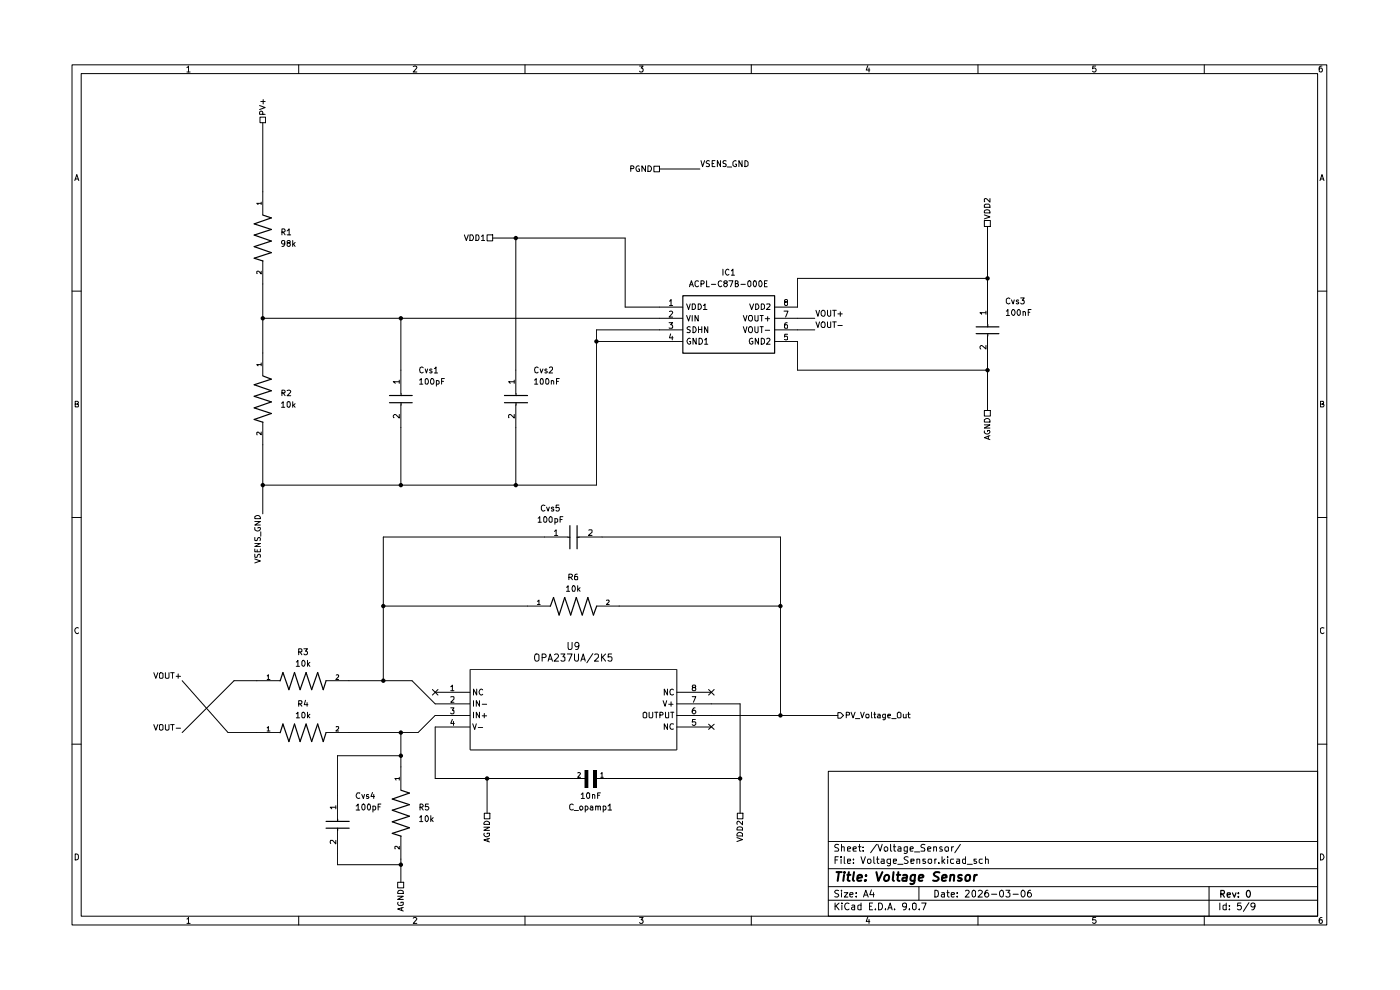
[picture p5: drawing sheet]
<svg xmlns="http://www.w3.org/2000/svg" width="297mm" height="210mm" viewBox="0 0 297 210" stroke-linecap="round" stroke-linejoin="round" font-family="sans-serif">
<g fill="none" stroke="#000" stroke-width=".21">
<path d="M15.3 13.8h266.2v182.4h-266.2zM17.2 15.6h262.3v178.7h-262.3zM39.7 14.3l.3-.3v1.3M39.7 15.3h.6M63.4 13.8v1.8M87.7 14.1l.5-.1 .2 .3-.7 1h.7M111.4 13.8v1.8M135.7 14h.7l-.4 .4 .4 .3-.1 .5-.5 .1-.1-.2M159.4 13.8v1.8M184.1 13.9l-.3 1h.7M184.4 14.4v.9M207.5 13.8v1.8"/>
<path d="M232.4 14h-.5l-.1 .6 .5-.2 .2 .3v.3l-.2 .3-.5-.2M255.5 13.8v1.8M280.5 14l-.6 .3v.8l.2 .2 .4-.1v-.7l-.4-.1-.2 .3M15.9 38.3l.4-1.3 .4 1.3M16 38h.5M280 38.3l.5-1.3 .4 1.3M280.2 38h.6M15.3 61.8h1.9M279.5 61.8h2M16 85.7h.4l.2-.2-.1-.4h-.5v1.2h.5l.1-.5-.2-.1M280.1 85.7l.6-.1v-.5h-.6v1.2l.7-.1 .1-.3-.4-.2M15.3 109.8h1.9"/>
<path d="M279.5 109.8h2M16.6 133.2a.58 .58 0 0 0-.7 .6 .58 .58 0 0 0 .7 .5v-.1M280.9 133.2h-.1a.46 .46 0 0 0-.7 .2v.7l.2 .2 .3 .1 .3-.2M15.3 157.9h1.9M279.5 157.9h2M175.7 163.6h103.8v30.7h-103.8zM175.7 178.5h103.8M177.9 179.2l-.6-.1-.1 .2v.4l.5 .2 .2 .4-.1 .2h-.7M178.5 179.8l.3-.2 .3 .1v.8M178.5 179.1v1.4M182.1 179.6h.6M182.3 179.1v1.3l.1 .1h.3"/>
<path d="M183.1 179.7v.1M186 179.1l-1.3 1.8M186.2 179.1l.5 1.4 .4-1.4M187.6 179.9l.2-.3h.3l.2 .3-.1 .6h-.5zM188.9 179.1v1.3l.3 .1M189.5 179.6h.5M189.7 179.1v1.3l.1 .1h.2M190.5 179.7l.5-.1 .1 .2v.7h-.6v-.3l.6-.2M192.5 179.6v1.2a.45 .45 0 0 1-.7 .2M192.5 179.7l-.4-.1-.3 .2v.7h.7M196.2 179.2h-.7l-.1 .2 .1 .4a.53 .53 0 0 1 .6 .2 .53 .53 0 0 1 0 .5h-.7M198.1 179.8l.2-.2 .4 .1v.8"/>
<path d="M198.1 179.6v.9M199.8 179.7l-.3-.1-.2 .2 .2 .3 .4 .2-.1 .2h-.5M200.4 179.9a.45 .45 0 0 1 .8-.1l-.1 .7h-.6zM201.9 179.6v.9M202.3 179.6l-.4 .3M203.7 179.1l-1.1 1.8M16 181.1a.52 .52 0 0 1 .6 .4v.6a.52 .52 0 0 1-.6 .3zM39.7 194.9l.3-.3v1.3M39.7 195.9h.6M63.4 194.3v1.9M87.7 194.8l.5-.2 .2 .3-.7 1h.7M111.4 194.3v1.9"/>
<path d="M135.7 194.6h.7l-.4 .5h.3v.7l-.5 .1-.1-.2M159.4 194.3v1.9M175.7 191h103.8M175.7 188.1h103.8M175.7 184.3h103.8M177.2 191.6v1.4M177.2 182.4h.5M177.3 192.1l.7 .9M177.8 181.7h-.6v1.5M177.9 188.9l-.6-.1-.2 .3 .2 .4 .5 .2 .1 .3-.2 .3-.6-.1M178 191.6l-.8 .7M178.4 181.7v.2"/>
<path d="M178.4 182.2v1M178.5 188.8v.2M178.5 189.4v.9M178.6 191.6h.1M178.6 192v1M179.1 189.4h.8l-.8 .9h.8M179.1 181.7v1.4l.2 .1M179.8 182.7l.7-.1-.1-.4h-.5l-.1 .2v.6l.2 .2 .4-.1M179.8 180.1l.7-.1-.1-.3-.4-.1-.2 .2 .1 .7h.5M180.1 191.6a.67 .67 0 0 0-.9 .6 .67 .67 0 0 0 .8 .7l.1-.1M180.3 189.8l.7-.1-.1-.3h-.5l-.1 .1v.6l.2 .2 .4-.1M180.7 192.1h.6v.9"/>
<path d="M181 180.1l.6-.1v-.3l-.4-.1-.2 .2 .1 .7h.5M181.1 183v.2M181.1 182.2v.2M181.3 192.3l-.6 .2-.1 .2 .3 .3 .4-.1M181.6 190.1v.2M181.6 189.4v.1M182.7 192.1l-.5-.1-.2 .1v.7l.2 .2 .5-.1M182.7 181.7l.4 1.5 .5-1.5M182.7 191.6v1.4M183.1 180.5h.1M183.2 190.3l.5-1.5 .5 1.5M183.3 189.9h.7"/>
<path d="M184.1 194.5l-.3 .9h.7M184.1 182.3l.5-.1 .2 .3v.4l-.3 .3h-.2l-.3-.3zM184.4 195v.9M184.4 192.2h.5M184.9 188.8l-.4 1h1M185.1 191.6h-.7v1.4h.7M185.3 189.4v.9M185.4 181.7v1.3l.2 .2M185.7 192.8v.2M186 182.2h.5M186.1 181.7v1.3l.4 .2M186.4 191.6a.73 .73 0 0 1 .8 .7 .73 .73 0 0 1-.8 .7z"/>
<path d="M187 182.2h.5l.1 1M187.6 182.6l-.6 .1-.1 .1 .2 .4 .5-.1M187.8 192.8v.2M188.3 193l.5-1.4 .5 1.4M188.5 192.6h.7M188.9 183.1a.52 .52 0 0 1-.7-.2l.1-.7h.6v1.1l-.3 .4-.4-.1M189.5 182.7l.7-.1-.1-.4h-.5l-.1 .2v.6l.2 .2 .4-.1M189.8 192.8v.2M190.5 183.3h1.1M192.3 192.1l-.2 .3-.5-.1-.1-.2 .1-.5h.5a.84 .84 0 0 1 .2 .8 .84 .84 0 0 1-.7 .6M192.7 181.8a.6 .6 0 0 0-.9 .2l.2 .3 .7 .4-.3 .5-.6-.1M192.9 192.8v.2"/>
<path d="M193.1 180.1l.7-.1-.2-.4h-.4l-.1 .2v.6l.1 .1h.5M193.2 182.7l.7-.1-.1-.4h-.6v.9h.6M193.7 191.6h.3l.3 .2v.9l-.3 .3-.4-.3zM194 180.7h1.1M194.5 182.3l.5-.1 .1 1M194.5 182.2v1M194.9 188.1v2.9M195 192.8v.2M195.5 191.6h1l-.6 1.4M196.3 182.2h-.5v.5h.5l.1 .3-.3 .2-.3-.1M196.8 180.1l.7-.1-.1-.3-.4-.1-.2 .2 .1 .7h.5M197 182.3l.6-.1v.9a.45 .45 0 0 1-.7-.2z"/>
<path d="M198.3 188.8l.7 .2v1.1l-.3 .2h-.4zM198.3 182.2v1M198.7 182.2h-.3l-.1 .3M199.2 183v.2M199.8 189.4h.5l.1 .9M199.8 181.7v1.5M200 182.7l.4 .5M200.4 189.7h-.6l-.1 .2 .1 .4 .6-.1M200.4 182.2l-.6 .5M200.9 189.4h.5M201 188.8v1.3l.4 .2M201 181.7v.2"/>
<path d="M201 182.2v1M201.8 189.8l.7-.1-.1-.3h-.5l-.1 .1v.6l.2 .2 .4-.1M202.3 182.2h-.5l-.2 .3v.4l.3 .3 .4-.1M203 182.2h.5l.1 1M203.1 190.1v.2M203.1 189.4v.1M203.6 182.6l-.6 .1-.1 .1 .2 .4 .5-.1M204.8 189l.2-.2h.4l.2 .5-.8 1h.8M204.8 182.2h-.5l-.1 .3v.4l.2 .3 .4-.1M204.8 181.7v1.5M205.2 183.3h1.1M206.3 189l.3-.2 .4 .3v.9l-.4 .3a.82 .82 0 0 1-.3-1.3z"/>
<path d="M207.1 182.2h-.5v.5h.5l.1 .3-.2 .2-.4-.1M207.5 194.3v1.9M207.6 189l.1-.2h.4l.3 .5-.9 1h.9M208.4 182.2h-.5l-.2 .7a.45 .45 0 0 0 .7 .2M209.1 182.3l.5-.1 .1 1M209.1 181.7v1.5M209.6 188.8l-.4 .1-.2 .3-.1 .8 .3 .3h.3l.3-.3v-.3l-.3-.3h-.3l-.3 .3M210.3 189.7h1.1M212.1 189.1l.4-.3a.8 .8 0 0 1 .4 .8 .8 .8 0 0 1-.4 .7 .77 .77 0 0 1-.4-1.2zM213.4 188.8h.8l-.4 .6 .4 .1v.6l-.2 .2h-.4l-.2-.2M214.9 189.7h1.1M216.8 188.9l.2-.1a.75 .75 0 0 1 .5 .8 .75 .75 0 0 1-.5 .7 1.01 1.01 0 0 1-.2-1.4z"/>
<path d="M218.6 188.8l-.4 .1-.1 .3-.1 .8 .2 .3h.4l.2-.3v-.3l-.2-.3h-.4l-.2 .3M232.4 194.6h-.5l-.1 .6 .6-.1 .1 .5-.2 .3-.5-.2M255.5 194.3v1.9M256.5 188.1v6.2M258.8 191.6v1.4M260.1 192.1l-.4-.1-.2 .1v.7l.2 .2 .4-.1M260.1 191.6v1.4M260.8 192.8v.2M260.8 192.1v.1M263.3 191.6h-.7l-.1 .6 .6-.1 .2 .2v.4l-.2 .3-.6-.2M265 191.5l-1.2 1.8M266.2 192.1l-.2 .3h-.4l-.2-.3 .1-.5h.5a.84 .84 0 0 1 .2 .8 .84 .84 0 0 1-.6 .6"/>
<path d="M280.1 181.1a.65 .65 0 0 1 .8 .7 .65 .65 0 0 1-.8 .6zM280.5 194.6h-.3l-.3 .3v.9a.43 .43 0 0 0 .6-.1 .43 .43 0 0 0 0-.6h-.6v.3"/>
</g>
<path d="M259 189.6h.7v-.6l-.7-.1v1.4M259.3 189.6l.5 .7M260.3 189.8l.7-.1-.1-.3h-.5l-.1 .2 .1 .6h.5M261.4 189.4l.5 .9 .3-.9M262.7 190.2v.1M262.7 189.4v.2M264.6 189l.1-.1a.76 .76 0 0 1 .6 .7 .76 .76 0 0 1-.6 .7 1.01 1.01 0 0 1-.1-1.3z" fill="none" stroke="#000" stroke-width=".25"/>
<g fill="none" stroke="#000" stroke-width=".42">
<path d="M177.5 185h1.1M178 185l-.3 1.9M179.1 185.6l-.2 1.3M179.1 185v.2M179.7 185.6h.7M180.1 185l-.3 1.6 .4 .3M181.2 185l-.3 1.6 .3 .3M181.9 186.3l1-.2-.1-.4a.6 .6 0 0 0-.9 .1v1h.8M183.6 186.7l.1 .1h-.2l.1-.1v.2M183.7 185.7v.1M185.9 185l.4 1.9 .9-1.9M187.8 185.8l.2-.2a.46 .46 0 0 1 .6 .4l-.1 .5a.55 .55 0 0 1-.5 .4 .55 .55 0 0 1-.5-.4z"/>
<path d="M189.6 185l-.2 1.6 .2 .3M190.2 185.6h.8M190.6 185l-.2 1.6 .4 .3M191.6 185.7h.8l-.1 1.2M192.4 186.1l-.9 .2-.1 .1v.4l.2 .1 .7-.1M194.1 185.6l-.1 1.6a.53 .53 0 0 1-.9 .2M194.1 185.7l-.5-.1-.3 .2-.1 .9a.64 .64 0 0 0 .8 .1M194.9 186.3l.9-.2v-.4l-.6-.1-.2 .2v1h.7M199.3 185.1l-.8-.1-.4 .3 .1 .4 .8 .4 .1 .4-.4 .4-.8-.1M199.9 186.3l.9-.2-.1-.4a.6 .6 0 0 0-.8 .1v1h.8M201.7 185.8l.2-.2 .5 .1-.1 1.2M201.7 185.6l-.2 1.3"/>
<path d="M204 185.7a.47 .47 0 0 0-.7 .3l.1 .2 .6 .1v.3a.6 .6 0 0 1-.8 .2M205 185.8l.2-.2 .5 .1v.8l-.3 .4-.6-.2v-.7zM206.7 185.6l-.1 1.3M207.3 185.6l-.6 .2v.2"/>
</g>
<path d="M156.4 172.5h1.2v1.2h-1.2z" fill="#fff"/>
<g fill="none" stroke="#000" stroke-width=".21">
<path d="M115.5 113.9h4.9M117.6 112.7l.4-.3v1.2M117.6 113.6h.7M122.8 113.9h4.9M124.9 112.5l.6-.1 .1 .5-.8 .7h.8M111.9 128.6h4.8M114 127.5l.3-.2v.9M114 128.2h.6M126.5 128.6h4.9M128.6 127.4l.6-.1v.2l-.6 .7h.6M92.3 146.8h7.4M92.3 149.3h7.4"/>
<path d="M92.3 151.8h7.4M92.3 154.2h7.4M95.6 145.7l.4-.4v1.2M95.6 147.9h.7v.4l-.7 .7h.7M95.6 150.1h.7l-.3 .6h.3v.6l-.2 .1h-.3l-.2-.1M95.6 146.5h.7M96 152.6l-.4 .9h.8M96.2 153v.9M99.7 142h43.9v17.1h-43.9zM100.3 153.5l.4 1.2 .3-1.2M100.5 148.6v1.2M100.5 151.1v1.2"/>
<path d="M101.1 146.2v1.2l-.6-1.2v1.2M101.5 154.3h.9M101.7 148.6v1.2l-.7-1.2v1.2M101.7 151.1v1.2l-.7-1.2v1.2M102.3 149.4h.9M102.3 151.8h.9M102.4 146.3l-.3-.1a.65 .65 0 0 0-.5 .6 .65 .65 0 0 0 .5 .6l.3-.1M102.7 151.3v1M136.4 151.3l.3-.2 .5 .2v.8l-.2 .2h-.4l-.2-.2zM137.7 151.1v1l.2 .2h.4l.2-.2v-1M138.9 151.1h.7M139.2 151.1v1.2"/>
<path d="M140 151.7h.5l.2-.2-.1-.3-.6-.1v1.2M140.7 148.6l.4 1.2 .3-1.2M141.2 151.1l.1 1.2 .6-.1v-1.1M141.6 146.2v1.2l-.7-1.2v1.2M141.6 153.5v1.2l-.7-1.2v1.2M141.9 149.4h.9M142.3 151.1h.7M142.4 148.9v.9M142.6 151.1v1.2M142.9 146.3l-.3-.1a.65 .65 0 0 0-.5 .6 .65 .65 0 0 0 .5 .6l.3-.1M142.9 153.6l-.5-.1a.61 .61 0 0 0-.3 .8 .61 .61 0 0 0 .8 .3M143.5 146.8h7.4"/>
<path d="M143.5 149.3h7.4M143.5 151.8h7.4M143.5 154.2h7.4M146.8 147.8h.8l-.5 1.2M147.1 145.8l-.3-.2 .2-.3h.4l.2 .3-.1 .1a.48 .48 0 0 0-.5 .2 .48 .48 0 0 0 0 .6h.4l.2-.2-.2-.5M147.4 150.1l-.3 .2a.7 .7 0 0 0 0 1.1h.3l.2-.2v-.3l-.2-.2h-.3l-.3 .2M147.5 152.6h-.6l-.1 .6 .6-.1 .2 .2v.3l-.2 .3-.6-.2M121.6 165.1h2.5M122.5 164l.4-.1 .2 .1-.6 .9h.6M124.1 163.4h.6v3.6h-.6zM125.9 163.4h.7v3.6h-.7zM126.5 165.1h2.4"/>
<path d="M127.5 164.1l.2-.2v1M127.5 164.9h.5M156.3 177.7l1.2 .4-1.2 .4M156.4 172.5h1.2v1.2h-1.2zM156.4 176.8a.72 .72 0 0 1 1.1 0v.5h-1.2zM156.5 175.5h.8l.2 .1v.5h-1.2zM157.5 174.2v.8l-.8-.8-.4 .2 .1 .5"/>
</g>
<path d="M124.1 163.4h.6v3.6h-.6zM125.9 163.4h.6v3.6h-.6z" fill="#000"/>
<path d="M120.5 114h.4M120.9 111.5v4.9M122.4 114h.4M122.4 111.5v4.9M116.7 128.6l.7-1.9 1.2 3.8 1.2-3.8 1.3 3.8 1.2-3.8 1.2 3.8 1.2-3.8 1.2 3.8 .7-1.9" fill="none" stroke="#000" stroke-width=".25"/>
<path d="M177.8 151.2h.5l.6 .6-.6 .6h-.5z" fill="#fff"/>
<g fill="none" stroke="#000" stroke-width=".21">
<path d="M177.8 151.2h.5l.6 .6-.6 .6h-.5zM179.5 151.7h.6l.1-.5-.7-.1v1.2M180.5 151.1l.5 1.2 .4-1.2M181.5 152.4h.9M182.6 151.1l.3 1.2 .4-1.2M183.7 151.7l.1-.2h.5v.8h-.5l-.1-.2zM184.9 151.1v1l.1 .2M185.4 151.5h.4M185.5 151.1v1.2h.3M186.2 151.5h.4l.1 .2v.6h-.5v-.5h.5M187.8 152.3h-.4l-.2-.2v-.4l.2-.2h.4v.9l-.2 .3-.3-.1M188.3 151.8h.6l-.1-.3h-.4l-.1 .2 .1 .6h.4"/>
<path d="M189.2 152.4h.9M190.4 151.3l.2-.2 .5 .2v.8l-.1 .2h-.5l-.1-.2zM191.6 151.5l.1 .8 .5-.1M192.2 151.5v.8M192.6 151.5h.5M192.7 151.1v1l.1 .2h.3"/>
</g>
<path d="M55.2 24.8h1.1v1.2h-1.1z" fill="#fff"/>
<g fill="none" stroke="#000" stroke-width=".21">
<path d="M55.1 22.4l1.2 .4-1.2 .4M55.2 24.8h1.1v1.2h-1.1zM55.3 21.5h1M55.7 24.3v-.6h-.5l-.1 .6h1.2M55.8 21.1v.9M55.4 43.1h-.9l.2 .3M55.4 57.5v.6l-.5-.6-.4 .1 .1 .4M55.4 42.9v.5M55.7 40.7v4.9M55.7 55.3v4.9M55.4 77.3h-.9l.2 .3M55.4 77v.6"/>
<path d="M55.7 74.9v4.8M55.4 91.6v.6l-.7-.6-.2 .1 .1 .5M55.7 89.5v4.9"/>
</g>
<path d="M55.8 45.6l1.8 .6-3.7 1.3 3.7 1.2-3.7 1.2 3.7 1.2-3.7 1.2 3.7 1.3-3.7 1.2 1.9 .6M55.8 79.7l1.8 .7-3.7 1.2 3.7 1.3-3.7 1.2 3.7 1.2-3.7 1.2 3.7 1.2-3.7 1.3 1.9 .6" fill="none" stroke="#000" stroke-width=".25"/>
<path d="M103.3 49.8h1.2v1.3h-1.2z" fill="#fff"/>
<g fill="none" stroke="#000" stroke-width=".21">
<path d="M98.5 49.8l.4 1.2 .4-1.2M99.7 49.8h.5l.2 .3 .1 .4-.3 .5h-.5zM101 49.8a.66 .66 0 0 1 .6 .5 .66 .66 0 0 1-.2 .7h-.4zM102.1 50.2l.4-.4v1.2M102.1 51h.7M103.3 49.8h1.2v1.3h-1.2zM85 78.5v4.9M109.4 78.5v4.9M84.7 81h-1.3l.5 .3M84.7 87.9v.8l-.8-.8-.5 .3 .2 .4M84.7 80.6v.7M85 85.9v4.8"/>
<path d="M109.1 81h-1.2l.3 .3M109.1 87.9v.8l-.9-.8-.3 .2 .1 .5M109.1 80.6v.7M109.4 85.9v4.8M54.1 118.6l1.1 .4-1.1 .4M54.1 117.6v.6h.4l.4-.6 .3 .2v.4M54.1 116.5v.5h1.1v-.5M54.1 115.3h1.1l-1.1 .6h1.1M54.1 114v.7h.4l.4-.7 .3 .3v.4M54.1 111.9v.5a.61 .61 0 0 0 .7 .2 .61 .61 0 0 0 .4-.7h-.5v.1M54.1 110.6h1.1l-1.1 .8h1.1M54.1 109.6a.66 .66 0 0 1 .7-.2 .66 .66 0 0 1 .4 .6h-1.1z"/>
<path d="M54.6 116.6v.4M55.3 112.8v.9M54.5 155.4h4.9M54.5 144.4h4.9M56.7 154.4l.2-.3v1M56.7 143.4l.2-.3v1M56.7 155.1h.6M56.7 144.1h.6M69.1 155.4h4.9M69.1 144.4h4.9M71.3 154.2l.4-.1 .1 .5-.6 .5h.6M71.3 143.2h.5v.3l-.6 .6h.6"/>
<path d="M71.2 171.2h-1.1l.3 .4M71.2 178.3v.7l-.6-.7h-.5v.6M71.2 170.9v.7M71.6 168.8v4.9M71.6 176.1v5M84.7 165.1h-.9l.2 .4M84.7 179.5v.6l-.5-.6-.4 .1 .1 .4M84.7 164.9v.6M85 162.7v4.9M85 177.3v4.9"/>
</g>
<g fill="none" stroke="#000" stroke-width=".25">
<path d="M82.6 83.9h4.9M82.6 85.4h4.9M85.1 83.5v.4M85.1 85.4v.5M107 83.9h4.9M107 85.4h4.9M109.5 83.5v.4M109.5 85.4v.5M59.4 155.4l.6-1.8 1.3 3.7 1.2-3.7 1.2 3.7 1.2-3.7 1.2 3.7 1.3-3.7 1.2 3.7 .6-1.9M59.4 144.4l.6-1.7 1.3 3.6 1.2-3.6 1.2 3.6 1.2-3.6 1.2 3.6 1.3-3.6 1.2 3.6 .6-1.9M69.2 174.2h4.9M69.2 175.7h4.9"/>
<path d="M71.6 173.7v.5M71.6 175.7v.5M85.1 167.6l1.8 .6-3.7 1.3 3.7 1.2-3.7 1.2 3.7 1.2-3.7 1.2 3.7 1.3-3.7 1.2 1.9 .6"/>
</g>
<path d="M102.7 172.5h1.2v1.2h-1.2z" fill="#fff"/>
<path d="M102.7 175.5h1.1l-1.1 .6h1.1M102.7 172.5h1.2v1.2h-1.2zM102.7 176.7a.61 .61 0 0 0 .3 .8 .61 .61 0 0 0 .8-.3v-.5h-.5v.2M102.7 174.4a.72 .72 0 0 1 1.1 0v.5h-1.1zM103.5 177.9v.6M103.8 177.8l-1.1 .4 1.1 .4" fill="none" stroke="#000" stroke-width=".21"/>
<path d="M84.4 187.1h1.2v1.2h-1.2z" fill="#fff"/>
<g fill="none" stroke="#000" stroke-width=".21">
<path d="M139.9 65.1h4.9M139.9 67.5h4.9M139.9 70h4.9M139.9 72.4h4.9M141.9 68.4h.8l-.4 .5 .4 .2-.1 .5-.7-.1M142 63.9l.4-.4v1.3M142 66.1l.4-.1 .3 .3-.8 1h.8M142 64.8h.7M142.3 70.8l-.3 .9h.8M142.6 71.3v.8M145.7 64.5l.4 1.2 .3-1.2M145.7 66.9l.4 1.2 .3-1.2"/>
<path d="M146.4 69.4l-.4-.1-.3 .2 .2 .4 .5 .2v.3l-.1 .2-.6-.1M146.4 71.8l-.1-.1a.64 .64 0 0 0-.6 .6 .64 .64 0 0 0 .6 .7l.2-.2v-.4h-.2M146.8 64.5h.6l.1 .2v.7l-.3 .3h-.4zM146.8 66.9v1.2M147 69.3a.64 .64 0 0 1 .7 .6 .64 .64 0 0 1-.7 .7zM147.7 71.7v1.3l-.7-1.3v1.3M148.1 64.5h.4a.66 .66 0 0 1 .3 .7 .66 .66 0 0 1-.7 .5zM148.1 66.9v1.2l-.7-1.2v1.2M148.2 69.3v1.3M148.2 69.9h.7M148.3 71.7a.65 .65 0 0 1 .8 .7 .65 .65 0 0 1-.8 .6zM148.9 69.3v1.3"/>
<path d="M149.2 64.8l.4-.3v1.2M149.2 65.7h.8M149.5 72.1l.3-.4v1.3M149.5 73h.6M150.1 69.3v1.3l-.6-1.3v1.3M157.7 66.9l.4 1.2 .3-1.2M157.7 69.3l.4 1.3 .3-1.3M158.9 69.5l.5-.2a.86 .86 0 0 1 0 1.3l-.4-.1a.74 .74 0 0 1-.1-1zM159 64.5l.5 1.2 .4-1.2M159.6 71.8l-.1-.1a.64 .64 0 0 0-.6 .6 .64 .64 0 0 0 .6 .7l.2-.2v-.4h-.2M160.1 66.9v1l.3 .2 .4-.1v-1.1M160.1 69.3v1l.3 .3 .4-.2v-1.1"/>
<path d="M160.3 64.5h.4a.66 .66 0 0 1 .3 .7 .66 .66 0 0 1-.7 .5zM160.9 71.7v1.3l-.7-1.3v1.3M161.2 66.9h.7M161.2 69.3h.7M161.5 64.5h.4l.3 .2v.7l-.5 .3h-.2zM161.5 71.7h.2l.5 .4v.6l-.5 .3h-.2zM161.6 66.9v1.2M161.6 69.3v1.3M162.3 67.6h1M162.3 70.1h1M162.7 64.6l.6-.1 .1 .3-.8 .9h.8M162.7 71.9l.4-.2 .3 .4-.8 .9h.8"/>
<path d="M162.8 67.2v.9M164.3 65.1h4.9M164.3 67.5h4.9M164.3 70h4.9M164.3 72.4h4.9M166.3 66h.9l-.5 1.3M166.7 64h-.2l-.1-.2 .1-.2 .4-.1 .2 .5h-.4l-.3 .3v.3l.3 .2 .4-.2v-.4l-.2-.2M167 68.4l-.4 .1-.2 1 .1 .1 .6-.1v-.5l-.2-.1-.4 .1-.1 .1M167.1 70.9h-.6l-.1 .6 .2-.2h.3l.2 .2v.5h-.7M32.6 142.7l.5 1.2 .4-1.2M32.6 153.7l.5 1.2 .4-1.2M33.8 142.9l.3-.2 .5 .2v.8l-.2 .2h-.4l-.2-.2z"/>
<path d="M33.8 153.9l.2-.2h.4l.2 .2v.8l-.3 .2-.5-.2zM35.1 142.7v1l.2 .2h.4l.1-.2v-1M35.1 153.7v.9l.2 .3h.3l.2-.3v-.9M36.2 142.7h.8M36.2 153.7h.8M36.6 142.7v1.2M36.6 153.7v1.2M37.4 143.5h.9M37.4 154.5h.9M37.8 143v.9M84.4 187.1h1.2v1.2h-1.2zM84.4 190.1h1.1l-1.1 .7h1.1"/>
<path d="M84.4 191.4a.45 .45 0 0 0 .2 .7h.7l.2-.2v-.5h-.5v.2M84.5 188.9h.9l.1 .2v.4h-1.1zM85.2 192.6v.6M85.5 192.5l-1.1 .3 1.1 .4"/>
<circle cx="159.2" cy="67.5" r=".57"/>
</g>
<path d="M144.9 62.7h19.4v12.2h-19.4z" fill="none" stroke="#000" stroke-width=".25"/>
<path d="M208.8 46.8h1.3v1.2h-1.3z" fill="#fff"/>
<g fill="none" stroke="#000" stroke-width=".21">
<path d="M208.8 46.8h1.3v1.2h-1.3zM208.8 45.6l1.2 .4-1.2 .4M208.8 44.7a.66 .66 0 0 1 .8-.2 .66 .66 0 0 1 .4 .7h-1.2zM208.8 43.5l.3-.2h.7l.2 .3v.4h-1.2zM210 42.1v.8l-.8-.8-.4 .1 .1 .6M173.1 65.8l.4 1.3 .4-1.3M173.1 68.3l.4 1.2 .4-1.2M174.3 66l.5-.2a.86 .86 0 0 1 0 1.3l-.4-.1a.74 .74 0 0 1-.1-1zM174.3 68.4l.5-.1a.86 .86 0 0 1 .1 1.2h-.5a.74 .74 0 0 1-.1-1.1zM175.5 65.8v1l.3 .3 .4-.2v-1.1M175.5 68.3v1l.2 .2 .5-.1v-1.1M176.7 65.8h.7"/>
<path d="M176.7 68.3h.7M177 65.8v1.3M177 68.3v1.2M177.8 66.6h.9M177.8 69h.9M178.3 66.2v.9"/>
</g>
<path d="M208.8 87.1h1.3v1.2h-1.3z" fill="#fff"/>
<g fill="none" stroke="#000" stroke-width=".21">
<path d="M148.7 34.1l.3 1.2 .5-1.2M150.5 34.2l-.4-.1-.3 .2 .2 .4 .5 .1v.5h-.7M151.1 34.7h.3M151.7 34.1h-.6v1.2h.6M152.9 34.1v1.2l-.7-1.2v1.2M154 34.2l-.4-.1-.2 .2 .1 .4 .5 .1v.5h-.6M154.3 35.4h.9M156.2 34.2l-.3-.1-.4 .3 .1 .8 .3 .1h.3v-.5h-.2M157.4 34.1v1.2l-.6-1.2v1.2M158 34.1h.3l.4 .3v.6l-.4 .3h-.3zM209.2 66.3h-1.3l.3 .4M209.2 73.3v.7l-1-.7-.3 .2 .2 .5"/>
<path d="M209.2 66v.7M209.5 63.9v4.9M209.5 71.2v4.9M208.8 87.1h1.3v1.2h-1.3zM208.8 91.4v.4a.61 .61 0 0 0 .8 .3 .61 .61 0 0 0 .3-.8h-.4v.3M208.8 90.1h1.2l-1.2 .7h1.2M208.8 89a.66 .66 0 0 1 .8-.2 .66 .66 0 0 1 .4 .7h-1.2zM209.7 92.5v.6M210 92.4l-1.2 .4 1.2 .5"/>
</g>
<path d="M207.1 69.3h4.8M207.1 70.8h4.8M209.5 68.8v.5M209.5 70.8v.5" fill="none" stroke="#000" stroke-width=".25"/>
<path d="M138.7 35.3h1.2v1.1h-1.2z" fill="#fff"/>
<g fill="none" stroke="#000" stroke-width=".21">
<path d="M55.7 26v14.7M133.8 35.8h.5l.2-.2-.1-.3-.6-.1v1.2M135.6 35.3a.59 .59 0 0 0-.7 .3 .59 .59 0 0 0 .3 .8l.5-.1v-.5h-.3M136.9 35.2v1.2l-.7-1.2v1.2M137.4 35.2a.66 .66 0 0 1 .8 .4 .66 .66 0 0 1-.2 .8h-.6zM138.7 35.3h1.2v1.1h-1.2zM139.9 35.8h8.6M59.8 49.2l.6-.1v-.5l-.6-.1v1.3M60.1 49.2l.4 .6M60.4 51.5l-.2 .3-.4-.1v-.6l.4-.1 .2 .2v.7l-.2 .3-.4 .1M60.9 49l.4-.5v1.3M60.9 49.8h.8"/>
<path d="M61.2 51.5l-.3-.1 .1-.3a.34 .34 0 0 1 .4 0 .34 .34 0 0 1 .1 .4l-.6 .2v.4l.3 .2 .4-.3v-.2l-.3-.3M62.1 51v1.3M62.3 51.8l.3 .5M62.6 51.4l-.5 .5M104.5 50.5h28.1v14.6h7.3M109.4 50.5v28M148.2 59.6h-.4l-.3 .1v.9a.37 .37 0 0 0 .3 .2 .37 .37 0 0 0 .4-.1M149.9 59.6v1.2h.6M153.1 59.6h-.2a.6 .6 0 0 0-.5 .6 .6 .6 0 0 0 .6 .5h.1M153.4 57.1v1.3M154.6 59.6h.9l-.5 1.2M154.6 57.3l-.2-.2a.65 .65 0 0 0-.5 .6 .65 .65 0 0 0 .5 .7l.2-.2"/>
<path d="M155.1 57.4l.4-.3v1.3M155.1 58.4h.7M158.7 59.6h.3l.3 .2v.8l-.3 .2a.77 .77 0 0 1-.3-1.2zM159.9 59.6h.3a.78 .78 0 0 1-.1 1.2l-.3-.5zM161.1 59.6h.1a.6 .6 0 0 1 .5 .5 .6 .6 0 0 1-.2 .6l-.3 .1-.2-.2zM162.8 59.6h-.6v1.2h.6M209.5 59h-40.3v6.1M209.5 48v15.9M55.7 60.2v14.7M55.7 67.5h84.2M85 67.5v11M89.8 78l-.3-.2a.65 .65 0 0 0-.5 .7 .65 .65 0 0 0 .5 .6l.3-.2"/>
<path d="M90.2 78.3l.3 .8 .2-.8M91.6 78.4l-.3-.1-.2 .1 .2 .3 .3 .1v.2h-.5M92.2 78.2l.3-.4v1.3M92.2 79.1h.6M114.2 78l-.3-.2a.65 .65 0 0 0-.5 .7 .65 .65 0 0 0 .5 .6l.3-.2M114.6 78.3l.2 .8 .4-.8M116 78.4h-.4v.2l.3 .1 .2 .2-.2 .2-.3-.1M116.5 78l.2-.2h.3l.2 .2v.4l-.7 .7h.7M126.5 72.4h13.4M139.9 70h-13.4v32.9h-70.8M146.3 60.8l.4-1.2 .4 1.2M146.3 60.4h.6"/>
<path d="M148.7 60.2l.6-.1v-.5h-.6v1.2M150.9 60.3h.9M153.8 60.1l-.3-.2 .1-.3h.6l.1 .3-.8 .4v.3l.3 .2h.2l.3-.2v-.3l-.3-.2M156 60.1h.5v-.5h-.5v1.2h.4l.3-.4-.4-.3M157.2 60.3h.9M162.2 60.1h.4M169.2 67.5h3.6M169.2 72.4v6.1h40.3M169.2 70h3.6M209.5 76.1v11M213.5 66l.3-.3v1.2M213.5 66.9h.7"/>
<path d="M214.2 63.4l-.3-.2-.4 .3 .1 .8 .3 .2 .3-.2M214.6 63.6l.3 .9 .3-.9M214.7 65.9l.2-.2a.68 .68 0 0 1 .5 .6 .68 .68 0 0 1-.5 .6 .77 .77 0 0 1-.2-1zM215.9 65.7h.3l.2 .2v.8l-.2 .2a.71 .71 0 0 1-.3-1.2zM216.1 63.7l-.3-.1-.2 .2 .2 .2 .3 .1v.3h-.5M216.5 63.2h.8l-.4 .5h.3v.7l-.5 .1-.2-.2M217 66.2l.4-.1 .1 .1v.7M217 66.1v.8M218.1 66.2h.4M218.7 65.7h-.6v1.2M55.7 94.4v14.6M59.7 85.5l.4-.3v1.2"/>
<path d="M59.7 86.4h.7M59.8 83.3h.6v-.5h-.6v1.1M60.1 83.3l.4 .6M60.9 85.4l.2-.2h.3a.86 .86 0 0 1-.1 1.2l-.4-.3zM60.9 82.8h.5l.3 .2-.8 .9h.8M62.1 85.2v1.2M62.3 86l.3 .4M62.6 85.6l-.5 .5M85 90.7v12.2M89 80.6l.4-.3v1.2M89 81.5h.7M90.3 80.4h.1a.6 .6 0 0 1 .6 .4 .6 .6 0 0 1-.3 .7h-.3l-.2-.2z"/>
<path d="M91.5 80.4a.61 .61 0 0 1 .6 .4 .61 .61 0 0 1-.2 .7h-.4l-.1-.2-.1-.5zM92.6 80.8l.3-.1 .3 .3v.3l-.2 .2h-.4M92.6 80.7v1.2M93.7 80.9h.4M94.3 80.3h-.6v1.2M109.4 90.7v12.2M113.4 80.6l.3-.3v1.2M113.4 81.5h.7M114.7 80.4l.3-.1a.91 .91 0 0 1 .1 1.2l-.4-.1zM115.9 80.4a.6 .6 0 0 1 .6 .4 .6 .6 0 0 1-.2 .7h-.4l-.1-.2zM117 80.8l.3-.1 .2 .2v.6M117 80.7v.8"/>
<path d="M118.1 80.9h.4M118.7 80.3h-.6v1.2M114.2 109.9l.3-.3v1.2M114.2 110.8h.6M115.4 109.7l.3-.1a.84 .84 0 0 1 .2 1.2h-.4l-.1-.2zM115.5 113.9h-34.2v30.5M115.6 107.2l-.4-.1-.3 .2v.9a.37 .37 0 0 0 .3 .2 .37 .37 0 0 0 .4-.2M115.9 107.6l.4 .8 .2-.8M116.6 109.7l.3-.1 .2 .2v.8l-.1 .2-.4-.1a.78 .78 0 0 1 0-1zM117.5 107.6h-.4l-.1 .1 .1 .3h.4v.3h-.5M117.7 110.8h.4l.2-.2v-.4l-.2-.2h-.4v1.2M118.6 107.1h-.6v.6l.6-.1v.7l-.5 .1-.1-.2"/>
<path d="M118.8 110.2h.4M119.4 109.6h-.6v1.2M127.7 113.9h37.9v37.9M63.4 138.3l.6-.1v-.4l-.1-.2h-.5v1.3M63.6 138.3l.4 .6M64.5 137.6h.7l-.4 .5 .3 .1v.6l-.5 .1-.1-.2M81.3 128.6h30.6M113.6 138.8a.52 .52 0 0 1 .7 .2v1a.49 .49 0 0 1-.5 .3 .49 .49 0 0 1-.4-.6zM115 139.5l.8-.1v-.5l-.3-.2h-.5v1.5M116.4 139.8h.6M117.6 138.9l.6-.2 .3 .4-.9 1.1h.9M119 138.7h.8l-.4 .6 .4 .1v.7l-.2 .1h-.4l-.2-.1"/>
<path d="M120.2 124.6l.3-.4v1.2M120.2 125.4h.7M120.3 138.7h1.1l-.7 1.5M120.5 136.3v1.1l.3 .4 .4-.1 .2-.3v-1.1M120.7 122.5h.5l.2-.3v-.3l-.7-.1v1.2M121 122.5l.4 .5M121.4 124.3l.4-.1a.86 .86 0 0 1 .1 1.2l-.5-.1zM121.9 138.7v1.2l.3 .3h.4l.1-1.5M122.5 121.8l-.5 .1-.1 .9 .1 .2 .5-.1v-.6h-.5l-.1 .2M122.5 124.2v1.2M122.7 125l.4 .4M122.8 136.9l-.3 .3h-.3l-.2-.3v-.5l.2-.1h.3a1.02 1.02 0 0 1-.1 1.5h-.3"/>
<path d="M123.1 124.7l-.6 .4M123.4 139.8h.7M125.8 138.6l-1.3 2M126.2 138.9l.2-.2 .5 .1 .1 .6-.9 .8h.9M127.6 138.7v1.5M127.8 139.4l.7 .8M128.5 138.7l-.9 .9M129.7 138.7h-.6l-.1 .7h.7v.8h-.5l-.2-.1M131.4 128.6h34.2M38.6 144.4l9.8 11h6.1M54.5 144.4h-4.8l-11.1 11M62.9 151.4l.3-.3v1.2"/>
<path d="M62.9 140.4l.3-.3v1.2M62.9 152.3h.6M62.9 141.3h.6M63.4 149.3h.5l.1-.2v-.4l-.6-.1v1.2M63.6 149.3l.4 .5M64.1 151.2l.3-.1a.84 .84 0 0 1 .2 1.2h-.4l-.2-.2zM64.3 140.1a.68 .68 0 0 1 .4 .6 .68 .68 0 0 1-.4 .6l-.3-.2v-.8zM64.8 148.5l-.2 1h.7M65.1 149v.8M65.2 140.1v1.2M65.2 151.1v1.2M65.3 151.8l.4 .5"/>
<path d="M65.3 140.8l.4 .5M65.7 151.5l-.5 .4M65.7 140.5l-.5 .4M74 144.4h13.4l4.9 4.9M85 155.4v7.3M91.7 146.3l1.2 1.1M92.3 154.2v10.9h29.3M92.3 151.8l-3.6 3.6h-14.7M92.9 146.3l-1.2 1.1M116.3 140.2l.4-1.5 .5 1.5M123.2 140.2l.5-1.5 .5 1.5M150.3 153.6l1.2 1.1"/>
<path d="M150.3 146.3l1.2 1.1M150.9 149.3h6.1v23.2M150.9 151.8h26.9M151.5 153.6l-1.2 1.1M151.5 146.3l-1.2 1.1M75.6 171l.4-.4v1.2M75.6 171.8h.7M76.3 168.3l-.5-.1a.61 .61 0 0 0-.2 .8 .61 .61 0 0 0 .7 .3M76.7 168.5l.4 .9 .2-.9M76.8 170.7l.4-.1 .2 .2v.8l-.2 .2a.72 .72 0 0 1-.4-1.1zM78.2 170.6a.68 .68 0 0 1 .4 .6 .68 .68 0 0 1-.4 .6l-.3-.5 .1-.6zM78.2 168.6h-.4v.3h.3l.2 .3-.2 .2-.3-.1"/>
<path d="M79 168.1l-.3 .8h.8M79.1 171.1l.4-.1 .2 .2-.1 .5h-.5M79.1 171v1.2M79.3 168.5v.9M80.2 171.1h.4M80.8 170.6h-.6v1.2M85 160.3h-13.4v8.5M89 173.3l.4-.3v1.3M89 174.3h.7M89.1 171.2l.6-.1 .1-.3-.3-.2h-.4v1.2M89.4 171.2l.4 .6M90.2 173.3l.3-.3a.68 .68 0 0 1 .4 .6 .68 .68 0 0 1-.4 .7l-.3-.3z"/>
<path d="M90.9 170.6h-.6l-.1 .5h.7l.1 .5-.3 .2h-.3l-.2-.1M91.4 173v1.3M91.5 173.8l.4 .5M91.9 173.4l-.5 .5M103.3 165.1v7.4M121.6 170.7l-.3-.1-.4 .3v.6l.1 .2 .4 .1 .2-.1M121.8 171.9h.9M123.1 171.1l.3-.1 .2 .2v.4l-.2 .2-.4-.2zM123.3 168.5l.3-.3v1.2M123.3 169.4h.7M124.2 171.1l.3-.1 .2 .2v.4l-.2 .2-.3-.1M124.2 171v1.2"/>
<path d="M124.6 168.2h.3l.2 .2v.7l-.4 .3a.84 .84 0 0 1-.1-1.2zM125.3 171.1l.3-.1 .2 .1v.7M125.7 168.7l.2-.2 .3 .2v.7M125.7 168.5v.9M125.8 171.3h-.5l-.1 .2 .1 .3 .5-.1M126.4 171.1l.1-.1 .4 .1v.7M126.4 171v.8M126.8 168.7h.4M126.9 171.1l.1-.1 .4 .1v.7M127.4 168.2h-.6v1.2M128 171.1l.3-.1 .3 .2-.1 .5h-.5M128 171v1.2"/>
<path d="M128.9 165.1h28.1M129 171l.4-.4v1.2M129 171.8h.7M71.6 181.1v2.3h13.4M85 182.2v4.9"/>
</g>
<g fill="#000">
<circle cx="109.4" cy="50.5" r=".47"/>
<circle cx="209.5" cy="59" r=".47"/>
<circle cx="55.7" cy="67.5" r=".47"/>
<circle cx="85" cy="67.5" r=".47"/>
<circle cx="126.5" cy="72.4" r=".47"/>
<circle cx="209.5" cy="78.5" r=".47"/>
<circle cx="55.7" cy="102.9" r=".47"/>
<circle cx="85" cy="102.9" r=".47"/>
<circle cx="109.4" cy="102.9" r=".47"/>
<circle cx="81.3" cy="128.6" r=".47"/>
<circle cx="165.6" cy="128.6" r=".47"/>
<circle cx="81.3" cy="144.4" r=".47"/>
<circle cx="85" cy="155.4" r=".47"/>
<circle cx="165.6" cy="151.8" r=".47"/>
<circle cx="85" cy="160.3" r=".47"/>
<circle cx="103.3" cy="165.1" r=".47"/>
<circle cx="157" cy="165.1" r=".47"/>
<circle cx="85" cy="183.4" r=".47"/>
</g>
</svg>
